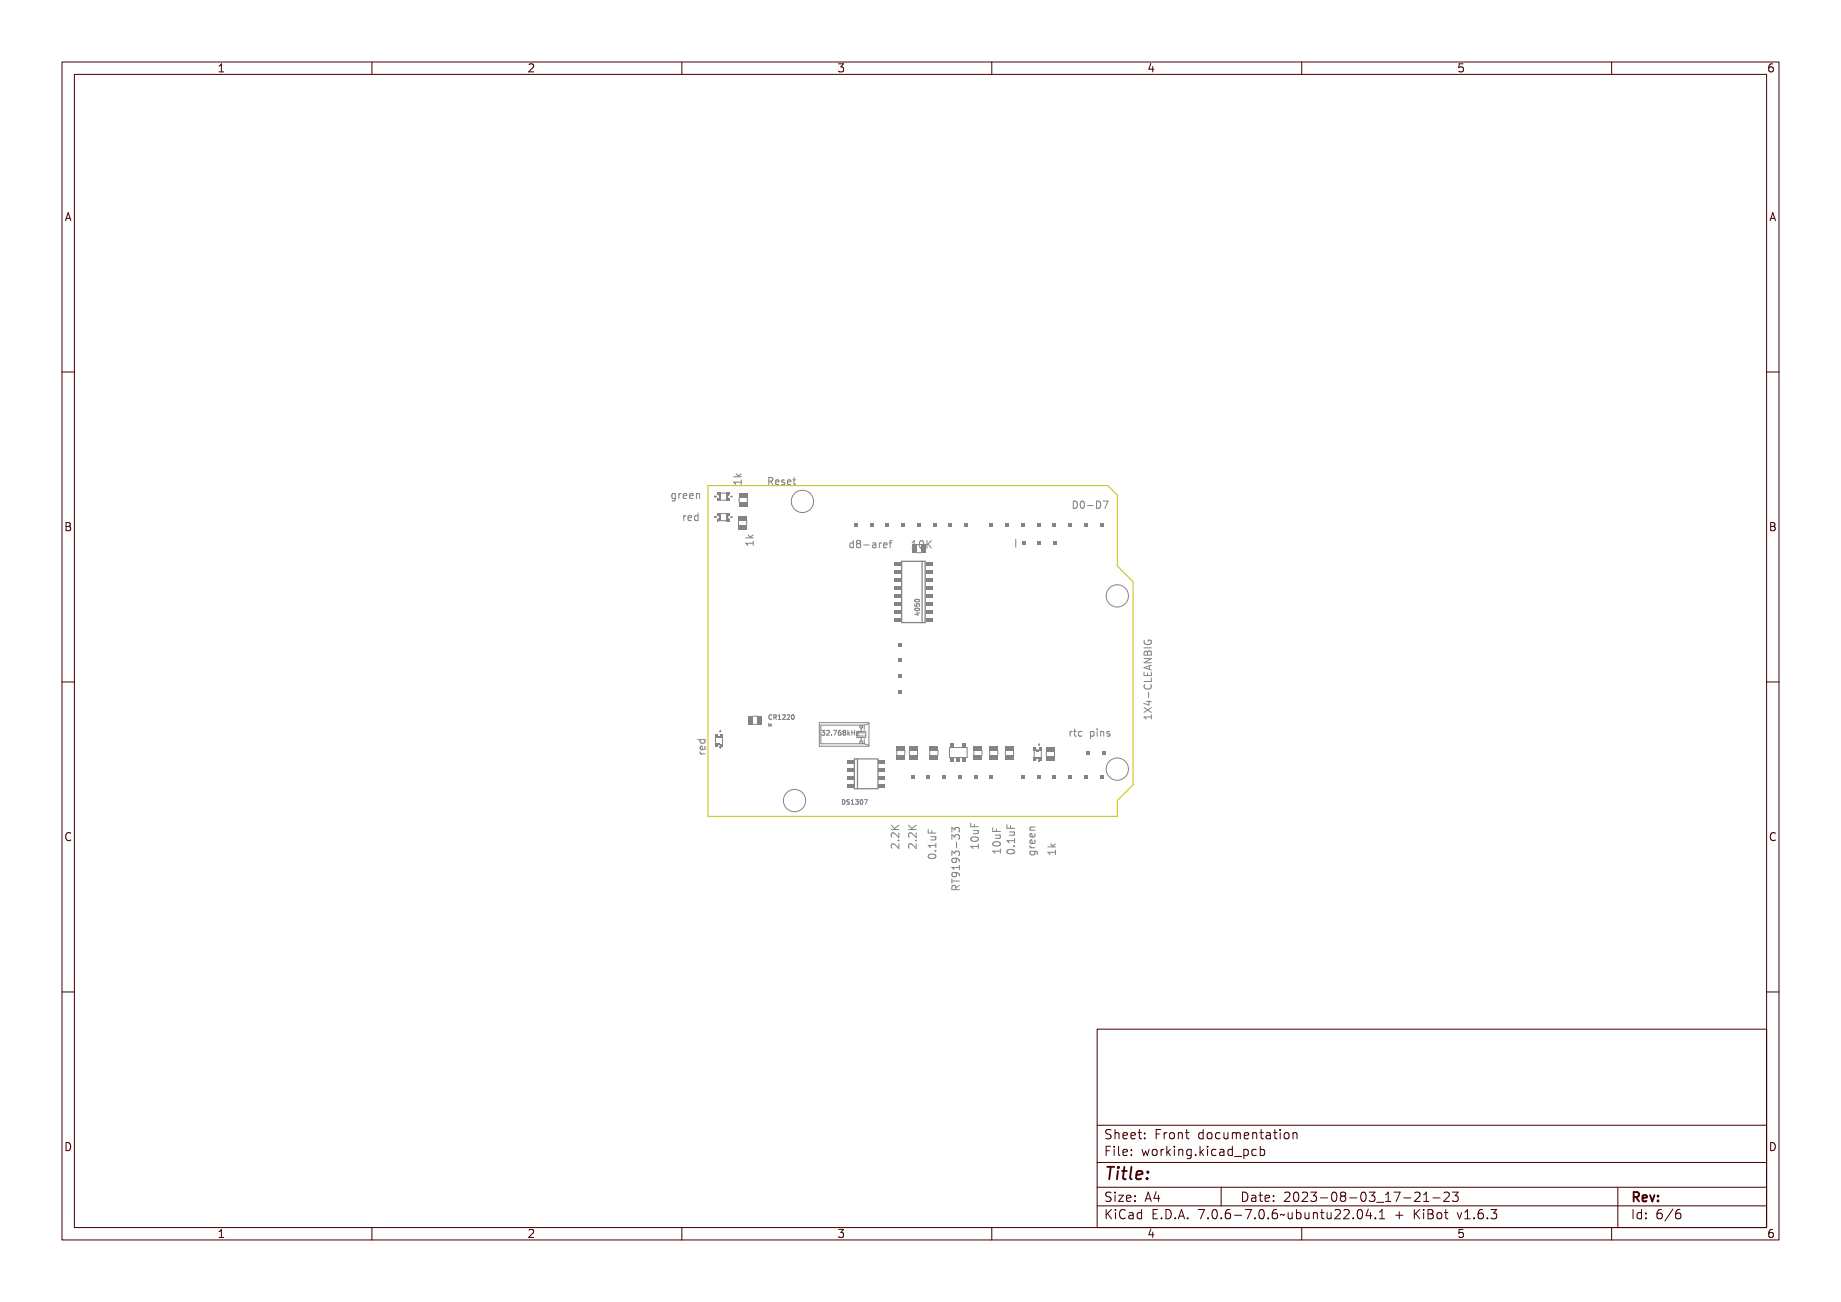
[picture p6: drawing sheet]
<svg xmlns="http://www.w3.org/2000/svg" width="297mm" height="210mm" viewBox="0 0 297 210" stroke-linecap="round" stroke-linejoin="round" font-family="sans-serif">
<defs><g id="words">
<text font-size="2.7" fill="#480000" x="178" y="190.3">Title:</text>
<g font-size="2" fill="#480000">
<text x="178" y="183.7">Sheet: Front documentation</text>
<text x="178" y="186.5">File: working.kicad_pcb</text>
<text x="178" y="193.9">Size: A4</text>
<text x="178" y="196.6">KiCad E.D.A. 7.0.6-7.0.6~ubuntu22.04.1 + KiBot v1.6.3</text>
<text x="200" y="193.9">Date: 2023-08-03_17-21-23</text>
<text x="263" y="196.6">Id: 6/6</text>
<text x="263" y="193.9">Rev:</text>
</g>
<g font-size="1.7" fill="#480000">
<text x="35" y="11.7">1</text>
<text x="85" y="11.7">2</text>
<text x="135" y="11.7">3</text>
<text x="185" y="11.7">4</text>
<text x="235" y="11.7">5</text>
<text x="285" y="11.7">6</text>
<text x="10.5" y="35.7">A</text>
<text x="285.5" y="35.7">A</text>
<text x="10.5" y="85.6">B</text>
<text x="285.5" y="85.6">B</text>
<text x="10.5" y="135.7">C</text>
<text x="285.5" y="135.7">C</text>
<text x="10.5" y="185.6">D</text>
<text x="285.5" y="185.6">D</text>
<text x="35" y="199.7">1</text>
<text x="85" y="199.7">2</text>
<text x="135" y="199.7">3</text>
<text x="185" y="199.7">4</text>
<text x="235" y="199.7">5</text>
<text x="285" y="199.7">6</text>
</g>
<g font-size="1.6" fill="#848484">
<text x="108.3" y="80.5">green</text>
<text x="119.6" y="78.1" transform="rotate(-90 119.6 78.1)">1k</text>
<text x="174.3" y="82">D0-D7</text>
<text x="110" y="84">red</text>
<text x="136.8" y="88.4">d8-aref</text>
<text x="147.5" y="88.5">10K</text>
<text x="171.8" y="118.8">rtc pins</text>
<text x="145.1" y="136.8" transform="rotate(-90 145.1 136.8)">2.2K</text>
<text x="157.9" y="136.5" transform="rotate(-90 157.9 136.5)">10uF</text>
</g>
<text font-size="1.5" fill="#848484" x="123.7" y="78.2">Reset</text>
<text font-size="1.1" fill="#848484" x="133" y="118.6">32.768kHz</text>
<g font-size="1" fill="#848484">
<text x="148.4" y="99.4" transform="rotate(-90 148.4 99.4)">4050</text>
<text x="124.7" y="116.1">CR1220</text>
<text x="135.7" y="129.8">DS1307</text>
</g>
<text font-size=".5" fill="#848484" x="123.9" y="117.1">1k</text>
<g font-size=".3" fill="#848484">
<text x="116.1" y="118.1">A</text>
<text x="116.1" y="120.7">C</text>
<text x="167.5" y="122.8">C</text>
<text x="167.5" y="120.2">A</text>
</g>
</g></defs>
<g fill="none" stroke="#848484" stroke-width=".16">
<path d="M108.5 79.7l.3-.1 .2 .1v-.1h.2v.8a.43 .43 0 0 1-.7 .4v-.2a.3 .3 0 0 0 .4 .1 .3 .3 0 0 0 .1-.4 .33 .33 0 0 1-.4 .1 .33 .33 0 0 1-.2-.4zM108.6 79.8l.1-.1a.31 .31 0 0 1 .3 .3 .31 .31 0 0 1-.3 .3l-.1-.1zM109.6 79.6h.1v.2l.1-.1a.23 .23 0 0 1 .2-.2 .23 .23 0 0 1 .2 .3 .29 .29 0 0 0-.3-.1 .29 .29 0 0 0-.2 .3v.5h-.1zM110.5 79.7a.39 .39 0 0 1 .5-.1 .39 .39 0 0 1 .2 .5h-.7a.34 .34 0 0 0 .3 .3 .34 .34 0 0 0 .3-.1 .4 .4 0 0 1-.5 .2 .4 .4 0 0 1-.2-.5zM110.6 79.8l.3-.1 .1 .2h-.5zM111.5 79.7a.39 .39 0 0 1 .4-.1 .39 .39 0 0 1 .2 .5h-.6a.34 .34 0 0 0 .2 .3 .34 .34 0 0 0 .4-.1 .4 .4 0 0 1-.5 .2 .4 .4 0 0 1-.2-.5zM111.6 79.8l.3-.1 .1 .2h-.5zM112.4 79.6h.1v.1a.29 .29 0 0 1 .4-.1 .29 .29 0 0 1 .2 .3v.6h-.2v-.7l-.2-.1-.2 .1v.7h-.1zM123.8 77.1h.3a.3 .3 0 0 1 .4 .2 .3 .3 0 0 1-.3 .4l.4 .5h-.2l-.3-.5h-.2v.5h-.1zM123.9 77.2h.2a.2 .2 0 0 1 .2 .2 .2 .2 0 0 1-.2 .2h-.2zM124.8 77.5l.1-.1a.37 .37 0 0 1 .4 0 .37 .37 0 0 1 .1 .4h-.6a.32 .32 0 0 0 .3 .3 .32 .32 0 0 0 .3-.1 .38 .38 0 0 1-.5 .2 .38 .38 0 0 1-.2-.4zM124.9 77.5h.3l.1 .2h-.5z"/>
<path d="M125.8 77.4h.3h.2l-.1 .1a.19 .19 0 0 0-.2 0 .19 .19 0 0 0-.1 .2 .32 .32 0 0 1 .4 .3 .32 .32 0 0 1-.5 .2l-.1-.2 .1 .1a.2 .2 0 0 0 .2 0 .2 .2 0 0 0 .1-.2 .32 .32 0 0 1-.3-.1 .32 .32 0 0 1 0-.4zM126.6 77.5l.2-.1a.37 .37 0 0 1 .4 0 .37 .37 0 0 1 .1 .4h-.6a.32 .32 0 0 0 .2 .3 .32 .32 0 0 0 .4-.1 .38 .38 0 0 1-.5 .2 .38 .38 0 0 1-.3-.4zM126.8 77.5h.2l.1 .2h-.4zM127.7 77.1h.1v.3h.4v.1h-.4v.5l.4 .1v.1h-.4l-.1-.1v-.6h-.2v-.1h.2zM115.3 83.4h.2M115.3 80.1h.1M115.3 83.4h.1M115.3 80.1h.2M115.3 83.3v.1M115.3 80v.1M115.3 83.3h.1M115.3 80h.1"/>
<path d="M115.3 83.3l.1 .2 .1-.2v.1l-.1 .1zM115.3 80l.1 .2 .1-.2v.1l-.1 .1zM115.5 83.4h.1M115.5 80.1h.1M115.5 83.3h.1M115.5 80h.1M115.5 83.3v.1M115.5 80v.1M117.9 83.4l.3-.1v.2zM117.9 80.1l.3-.1v.2zM118 83.4l.1 .1zM118 80.1l.1 .1z"/>
<path d="M118.1 80v.2M118.1 83.3v.2M118.1 83.3l-.2 .1 .2 .1M118.1 80l-.2 .1 .2 .1M120.3 86.7h1.2M120.4 87.6h1v-.2h.2v.6h-.2v-.2h-.9l.1 .2h-.2zM120.7 86.3l.3 .4 .6-.4v.2l-.5 .3 .1 .1h.4v.2h-1.3v-.2h.7l-.3-.4zM120.7 86.3l.5 .4M121.5 87.3v.7M121.5 87.6h-1.2l.3 .4M121.5 86.3l-.5 .3M137 87.6l.2-.1 .3 .1v-.4h.1v1.2h-.1v-.1l-.1 .1a.43 .43 0 0 1-.5-.2 .43 .43 0 0 1 .1-.6z"/>
<path d="M137.1 87.7h.1a.31 .31 0 0 1 .3 .3 .31 .31 0 0 1-.3 .3l-.1-.2zM138 87.3a.32 .32 0 0 1 .5 0 .32 .32 0 0 1-.1 .5 .33 .33 0 0 1 .1 .5 .33 .33 0 0 1-.5 0 .33 .33 0 0 1 .1-.5l-.2-.2zM139 87.9h.4v.1h-.4zM139.8 87.6l.2-.1a.33 .33 0 0 1 .5 .4v.5h-.2v-.1a.3 .3 0 0 1-.4 .1 .3 .3 0 0 1-.1-.4 .3 .3 0 0 1 .3-.1h.2a.28 .28 0 0 0-.2-.3 .28 .28 0 0 0-.3 .1zM140 88h.3a.25 .25 0 0 1-.1 .3 .25 .25 0 0 1-.3-.1zM140.9 87.5h.1v.2l.1-.1a.22 .22 0 0 1 .2-.1 .22 .22 0 0 1 .2 .2 .29 .29 0 0 0-.3 0 .29 .29 0 0 0-.2 .3v.4h-.1zM141.7 87.6a.38 .38 0 0 1 .5 0 .38 .38 0 0 1 .2 .4h-.6a.33 .33 0 0 0 .2 .3 .33 .33 0 0 0 .4-.1 .39 .39 0 0 1-.5 .2 .39 .39 0 0 1-.3-.4zM141.9 87.7h.2l.1 .2h-.4zM142.6 87.5h.3l.1-.3h.3v.1l-.3 .1v.1h.3v.1h-.3v.8h-.1v-.8h-.3zM143.4 87.6h.5M143.8 87.2h.1M147.1 88.4h.7"/>
<path d="M147.3 87.5h-.2M147.6 99h.5l.1-.1 .2 .2h-.2v.3h-.1l-.5-.3zM147.6 97.7l.1 .3h.2a.24 .24 0 0 1 .1-.3 .24 .24 0 0 1 .3 .1 .24 .24 0 0 1 0 .3 .19 .19 0 0 0 0-.2 .19 .19 0 0 0-.3-.1 .19 .19 0 0 0 0 .3h-.4zM147.7 96.7h.6M147.7 98.5a.33 .33 0 0 1 .6 .1 .33 .33 0 0 1-.6-.1zM147.7 97.2a.33 .33 0 0 1 .6 .2 .33 .33 0 0 1-.6-.2zM147.7 98.3h.5l.2 .1a.36 .36 0 0 1-.4 .3 .36 .36 0 0 1-.4-.3zM147.7 97.1h.5l.2 .1a.36 .36 0 0 1-.4 .3 .36 .36 0 0 1-.4-.3zM147.7 99.1h.4v.2zM147.7 87.3h.5v1h.2v.2h-.6v-.2h.2v-.9l-.3 .1zM148.7 87.4a.47 .47 0 0 1 .7 .1 .47 .47 0 0 1 0 .6 .41 .41 0 0 1-.5 .4 .41 .41 0 0 1-.3-.6zM148.9 87.4h.1a.65 .65 0 0 1 0 1l-.2-.3z"/>
<path d="M149.6 87.3h.2v.5l.5-.5h.2l-.5 .5 .5 .7h-.2l-.4-.6-.1 .1v.5h-.2zM173.8 81.3l-.2-.4-.5-.1v1.2l.5-.1 .2-.4M174.4 80.9a.59 .59 0 0 1 .7 .6 .59 .59 0 0 1-.7 .5zM174.5 81a.45 .45 0 0 1 .4 .5 .45 .45 0 0 1-.4 .4zM175.4 81a.45 .45 0 0 1 .6 .1 .45 .45 0 0 1 0 .6 .39 .39 0 0 1-.4 .4 .39 .39 0 0 1-.3-.6zM175.6 81h.1a.62 .62 0 0 1 0 .9l-.2-.2zM176.4 81.6h.4v.1h-.4zM177.2 80.9a.59 .59 0 0 1 .7 .6 .59 .59 0 0 1-.7 .5zM177.4 81a.45 .45 0 0 1 .4 .5 .45 .45 0 0 1-.4 .4zM178.1 80.9h.8l-.4 1.1h-.2l.4-1h-.6zM112.5 119.3h1.3M112.6 119.1h1.2v.2h-.1l.1 .1a.42 .42 0 0 1-.5 .5 .42 .42 0 0 1-.3-.6h-.4z"/>
<path d="M113 119.3l-.1 .3 .3 .3 .5-.1v-.5M113.1 119.3h.4l.2 .1a.32 .32 0 0 1-.3 .3 .32 .32 0 0 1-.4-.3zM124.5 115.3a.35 .35 0 0 0-.5 .4 .35 .35 0 0 0 .5 .3M124.8 115.4l.3-.1 .1 .2a.26 .26 0 0 0-.3 .2 .26 .26 0 0 0 .3 .2v.1a.36 .36 0 0 1-.5-.1 .36 .36 0 0 1 .1-.5zM125.4 115.3h.2a.2 .2 0 0 1 .2 .2 .2 .2 0 0 1-.1 .2l.2 .4-.3-.3h-.1v.3h-.1zM125.5 115.4h.1a.13 .13 0 0 1 .1 .1 .13 .13 0 0 1-.1 .2h-.1zM126 115.4l.3-.1v.7l.1 .1h-.4l.2-.1v-.6l-.2 .1zM126.6 115.4a.28 .28 0 0 1 .4 .1 .28 .28 0 0 1-.2 .4l-.1 .1 .3 .1h-.4l.3-.6-.1-.1-.2 .1zM127.2 115.4a.28 .28 0 0 1 .4 .1 .28 .28 0 0 1-.2 .4l-.1 .1 .3 .1h-.4l.3-.6-.1-.1-.2 .1zM127.9 115.4a.36 .36 0 0 1 .3 .3 .36 .36 0 0 1-.3 .4l-.1-.4zM127.9 115.4a.3 .3 0 0 1 .2 .3 .3 .3 0 0 1-.2 .3zM132.6 117.8h.5"/>
<path d="M132.6 118.5l.3 .1M133.1 117.9h.1a.21 .21 0 0 1 .3 0 .21 .21 0 0 1-.1 .3 .24 .24 0 0 1 .1 .4 .24 .24 0 0 1-.4-.1 .18 .18 0 0 0 .3 .1 .18 .18 0 0 0 0-.3 .18 .18 0 0 0-.2-.1 .15 .15 0 0 0 .2-.1 .15 .15 0 0 0 0-.2 .15 .15 0 0 0-.2 0zM133.7 117.9a.28 .28 0 0 1 .5 0 .28 .28 0 0 1-.2 .4l-.2 .2h.4v.1h-.5l.3-.4a.18 .18 0 0 0 0-.3 .18 .18 0 0 0-.3 .1zM134.5 118.5h.2v.1h-.2zM135 117.8h.5l-.3 .8h-.1l.3-.7h-.4zM135.7 117.9l.2-.1 .2 .2a.23 .23 0 0 0-.3 0 .23 .23 0 0 0-.1 .2 .26 .26 0 0 1 .4 .1 .26 .26 0 0 1-.1 .4 .26 .26 0 0 1-.4-.3zM136.3 117.9a.22 .22 0 0 1 .4 0 .22 .22 0 0 1-.1 .3 .22 .22 0 0 1 .1 .3 .22 .22 0 0 1-.4 0 .22 .22 0 0 1 .1-.3l-.1-.1zM136.9 117.8h.1v.5l.4-.3-.2 .3 .2 .3-.3-.3-.1 .3h-.1zM137.5 117.8h.1v.4h.3v-.4h.1v.8h-.1v-.3h-.3v.3h-.1zM138.2 118h.4l-.3 .5 .3 .1h-.4l.3-.5zM172.1 117.9h.1v.2l.1-.1a.22 .22 0 0 1 .2-.1 .22 .22 0 0 1 .2 .2 .29 .29 0 0 0-.3 0 .29 .29 0 0 0-.2 .3v.4h-.1zM173.1 117.7h.1v.2h.4v.2h-.4v.5l.4 .1v.1h-.4l-.1-.1v-.6h-.2v-.2h.2z"/>
<path d="M174 118l.3-.1 .2 .1v.1a.31 .31 0 0 0-.4 .1 .31 .31 0 0 0 0 .4 .31 .31 0 0 0 .4 0v.2a.46 .46 0 0 1-.6-.1 .46 .46 0 0 1 .1-.7zM175.7 117.9h.2v.2l.1-.1a.4 .4 0 0 1 .5 .4 .4 .4 0 0 1-.6 .3v.4h-.2zM175.9 118.1h.1a.31 .31 0 0 1 .3 .3 .31 .31 0 0 1-.3 .3l-.1-.2zM176.7 117.9h.4v.8h.3v.1h-.7v-.1h.3v-.6h-.3zM177 117.6h.1v.2h-.1zM177.6 117.9h.2v.2a.28 .28 0 0 1 .3-.2 .28 .28 0 0 1 .2 .4v.5h-.2v-.6l-.1-.2-.2 .2v.6h-.2zM178.7 118l.3-.1 .2 .1-.1 .1a.2 .2 0 0 0-.2-.1 .2 .2 0 0 0-.1 .2 .33 .33 0 0 1 .4 .4 .33 .33 0 0 1-.5 .2l-.1-.2a.24 .24 0 0 0 .3 .1 .24 .24 0 0 0 .1-.2 .33 .33 0 0 1-.3-.2 .33 .33 0 0 1 0-.3zM184.6 108.4v.6h1.1v-.6M184.6 114.1l1.1 .8M184.6 106.2h1.1l-1.1 .7h1.1M184.6 104.5h1.1M184.6 103.3a.55 .55 0 0 0 .6 .7 .55 .55 0 0 0 .5-.7h-.5v.2"/>
<path d="M184.6 113.7h1.1v-.2h.1v.6h-.1v-.3h-.9v.3h-.1zM184.6 112.4l.6 .4 .6-.4v.2l-.5 .3 .5 .3v.1l-.6-.3-.6 .3v-.2l.5-.2-.5-.3zM184.6 111.7h.8v-.2h.1v.2h.3v.1h-.3v.5h-.1l-.8-.4zM184.6 109.3h1.1v-.6h.1v.7h-1.2zM184.6 107.8h.2v.5h.3v-.5h.1v.5h.5v-.5h.1v.7h-1.2zM184.6 107.1l1.2-.3v.1l-.3 .1v.4l.3 .1v.2l-1.2-.4zM184.6 105.9h1.2v.2l-1 .4h1v.1h-1.2v-.2l1-.3h-1zM184.6 104.1h.2v.2h.9v-.2h.1v.6h-.1v-.2h-.9v.2h-.2zM184.7 105.1h.2l.2 .2 .3-.3 .2 .1 .1 .6h-1.1zM184.7 110.4a.56 .56 0 0 0 .4 .8 .56 .56 0 0 0 .6-.5l-.1-.3M184.7 109.7h.1v.2a.44 .44 0 0 0 .5 .4 .44 .44 0 0 0 .3-.6h.2a.56 .56 0 0 1-.6 .7 .56 .56 0 0 1-.5-.7zM184.7 103.1h.2l-.1 .2a.44 .44 0 0 0 .4 .4 .44 .44 0 0 0 .4-.5h-.3v.2h-.1v-.3h.5a.57 .57 0 0 1-.4 .8 .57 .57 0 0 1-.7-.6z"/>
<path d="M184.7 105.1l.3-.1 .2 .2a.32 .32 0 0 1 .4-.3 .32 .32 0 0 1 .2 .4v.4h-1.2zM184.8 107.2l.6-.1v.3zM184.8 111.8h.6v.4zM184.8 105.2h.3v.3h-.3zM185 113.2h.7M185.1 105.3v.4M185.1 108.6v.4M185.3 111.7v.9M185.3 110.8h.1v.4h-.1zM185.3 105.1h.3l.1 .4h-.5zM185.4 113v.7l-.9-.2M185.4 107.4v.6"/>
<path d="M185.7 109.4v.5h-1.1M185.7 115.3v.7M185.7 115.6h-1.1l.3 .4M185.7 114.1l-1.1 .8M185.7 107.3l-1.1 .4 1.1 .4M112.9 121.6h.9M112.9 121.3l.3 .3M113 121h.1a.29 .29 0 0 0 0 .3 .29 .29 0 0 0 .3 .2h.4v.1h-.9v-.1h.2l-.2-.2zM113 120.1l.4-.1v.7a.34 .34 0 0 0 .3-.3 .34 .34 0 0 0-.1-.3 .4 .4 0 0 1 .2 .5 .4 .4 0 0 1-.4 .2 .4 .4 0 0 1-.5-.2 .4 .4 0 0 1 .1-.5zM113.1 120.2h.2v.5l-.3-.2zM113.7 120.4l.1 .3-.2 .2h-.6v-.5l.2-.1 .1 .6M135.7 129a.38 .38 0 0 1 .5 .4 .38 .38 0 0 1-.5 .4z"/>
<path d="M135.8 129.1a.28 .28 0 0 1 .3 .3 .28 .28 0 0 1-.3 .3zM136.4 129.1l.3-.1 .1 .2-.2-.1a.13 .13 0 0 0-.2 .1 .13 .13 0 0 0 .2 .1 .23 .23 0 0 1 .1 .4 .23 .23 0 0 1-.3-.1l.1 .1a.17 .17 0 0 0 .2-.2 .17 .17 0 0 0-.2-.1l-.2-.2zM137 129.1l.3-.1v.7l.1 .1h-.4l.2-.1v-.6l-.2 .1zM137.6 129.1v-.1a.21 .21 0 0 1 .3 .1 .21 .21 0 0 1 0 .3 .23 .23 0 0 1 0 .4 .23 .23 0 0 1-.3-.2v.1a.17 .17 0 0 0 .2 0 .17 .17 0 0 0 .1-.2 .17 .17 0 0 0-.2-.1l.1-.1a.16 .16 0 0 0 0-.2 .16 .16 0 0 0-.2 0zM138.3 129a.36 .36 0 0 1 .3 .4 .36 .36 0 0 1-.3 .4l-.1-.4zM138.3 129.1a.3 .3 0 0 1 .2 .3 .3 .3 0 0 1-.2 .3zM138.8 129h.4l-.2 .8h-.1l.2-.7zM139.4 129h.5l-.3 .7M143.9 132.9l.4 .4 .8-.5v.2l-.6 .4 .1 .2h.5v.1h-1.2v-.1h.5l-.5-.5zM143.9 136.1a.76 .76 0 0 1 1 .4v-.5h.2v.7l-.5-.3a.33 .33 0 0 0-.3-.3 .33 .33 0 0 0-.3 .3l.1 .3h-.2v-.2zM143.9 134.1a.76 .76 0 0 1 1 .4v-.5h.2v.7l-.5-.3a.33 .33 0 0 0-.3-.3 .33 .33 0 0 0-.3 .3l.1 .3h-.2v-.2zM144.8 135.2h.3v.2h-.3z"/>
<path d="M146.6 133.8h1.2M146.6 133.1l.7 .7M146.7 132.9l.4 .4 .7-.5v.2l-.6 .4 .2 .2h.4v.1h-1.1v-.1h.5l-.5-.5zM146.7 121v.8M146.7 136.1a.76 .76 0 0 1 1 .4v-.5h.1v.7l-.4-.3a.33 .33 0 0 0-.3-.3 .33 .33 0 0 0-.3 .3l.1 .3h-.2v-.2zM146.7 134.1a.76 .76 0 0 1 1 .4v-.5h.1v.7l-.4-.3a.33 .33 0 0 0-.3-.3 .33 .33 0 0 0-.3 .3l.1 .3h-.2v-.2zM147.6 135.2h.2v.2h-.2zM147.7 135.6h.1M147.8 136.1v.8l-.9-.8-.2 .1-.1 .1 .1 .5M147.8 134.3v.8l-.9-.8-.2 .1-.1 .2 .1 .4M147.8 133.1l-.7 .5M148 121v.8"/>
<path d="M149.7 133.8v.6h1.3M149.8 137.9a.73 .73 0 0 1 1.2 .3 .7 .7 0 0 1-1.3-.1zM149.8 135.9h1.1v-.2h.1v.6h-.1v-.2h-.9v.2h-.1zM149.8 133.7h.2v.5h.3v-.5h.2v.5h.5v.2h-1.2zM150 137.9l.6-.1 .3 .2a.65 .65 0 0 1-1 0zM150 137.7a.74 .74 0 0 1 1 .3 .69 .69 0 0 1-.6 .4 .69 .69 0 0 1-.6-.4zM150.1 134.7h.9v.2h-.1a.29 .29 0 0 1 .1 .3 .29 .29 0 0 1-.3 .2h-.6v-.1l.8-.1-.1-.3h-.7zM150.2 135h.8M150.3 134v.4M150.8 136.9h.2v.2h-.2zM150.9 135l.1 .1-.1 .3-.7 .1M150.9 137.2h.1"/>
<path d="M151 136v.7M151 136.4h-1.3l.4 .3M153.6 134.2v-.7l.4 .4 .1-.4h.6l.1 .2-.1 .5M153.6 135.4v-.8l.4 .4 .1-.3h.6l.1 .2-.1 .5M153.6 138v-.7l.4 .4 .1-.4h.6l.1 .2-.1 .5M153.6 138.4h1.1v-.2h.1v.6h-.1v-.2h-.9v.2h-.1zM153.7 136.4l.3-.1 .2 .2a.38 .38 0 0 1 .6-.2 .38 .38 0 0 1 0 .6l-.2 .1a.28 .28 0 0 0 .1-.5 .28 .28 0 0 0-.4 0v.3h-.2v-.2a.21 .21 0 0 0-.3-.2 .21 .21 0 0 0 0 .4v.1h-.1zM153.7 134.4l.3-.1 .2 .2a.38 .38 0 0 1 .6-.1 .38 .38 0 0 1 0 .6h-.2a.28 .28 0 0 0 .1-.4 .28 .28 0 0 0-.4 0v.2h-.2v-.1a.21 .21 0 0 0-.3-.2 .21 .21 0 0 0 0 .3v.2h-.1zM153.7 133.5l.3-.1 .2 .2a.38 .38 0 0 1 .6-.2 .38 .38 0 0 1 0 .6l-.2 .1a.28 .28 0 0 0 .1-.5 .28 .28 0 0 0-.4 0v.3h-.2v-.2a.21 .21 0 0 0-.3-.2 .21 .21 0 0 0 0 .4v.1h-.1zM153.8 139.2a.62 .62 0 0 1 .7-.1 .62 .62 0 0 1 .3 .7h-.1a.35 .35 0 0 0-.1-.4 .35 .35 0 0 0-.3-.1 .38 .38 0 0 1-.1 .5 .38 .38 0 0 1-.5 0 .38 .38 0 0 1 .1-.6zM153.8 137.3a.62 .62 0 0 1 .7-.1 .62 .62 0 0 1 .3 .6l-.1 .1a.35 .35 0 0 0-.1-.4 .35 .35 0 0 0-.3-.2 .38 .38 0 0 1-.1 .6 .38 .38 0 0 1-.5-.1 .38 .38 0 0 1 .1-.5zM154.1 138.4l.2 .3v.3l-.2 .1-.5-.1v-.3l.1-.2a.8 .8 0 0 1 1.1 .3v.2"/>
<path d="M154.3 135.8v1M154.3 135.4h.1v.4h-.1zM154.8 139.6v.7M154.8 139.9h-1.2l.3 .4M156.7 135.9h1v-.3h.2v.7h-.2v-.2h-.9l.1 .2h-.2zM156.7 132.7h.1v.5h.4v-.5h.1v.5h.6v.2h-1.2zM156.8 134.9l.7-.1 .3 .2a.65 .65 0 0 1-1 0zM156.8 134.7a.74 .74 0 0 1 1.1 .3 .69 .69 0 0 1-.6 .4 .69 .69 0 0 1-.6-.4zM157 133.7h.9v.1h-.2a.29 .29 0 0 1 .2 .4 .29 .29 0 0 1-.4 .2h-.5v-.2h.7v-.3l-.7-.1zM160.2 133.5v.6h1.2M160.2 135.9a.73 .73 0 0 1 1.2 .3 .7 .7 0 0 1-1.2-.1zM160.2 136.7h1.1v-.3h.1v.7h-.1v-.3h-.9v.3h-.1z"/>
<path d="M160.2 133.4h.2v.6h.3v-.5h.2v.5h.5v.1h-1.2zM160.4 135.7l.7-.1 .2 .2a.65 .65 0 0 1-1 0zM160.4 135.5a.74 .74 0 0 1 1.1 .3 .69 .69 0 0 1-.7 .4 .69 .69 0 0 1-.6-.4zM160.5 134.5h.9v.1h-.1a.29 .29 0 0 1 .1 .4 .29 .29 0 0 1-.3 .1h-.6v-.1h.8v-.3l-.8-.1zM160.6 134.7h.8M160.7 133.7v.4M161.3 134.7l.1 .2-.1 .3h-.7M161.4 137.3h-1.2l.3 .3M161.4 136.9v.7M162.4 133v.6h1.3M162.5 137.2a.73 .73 0 0 1 1.2 .2 .7 .7 0 0 1-1.3-.1zM162.5 135.2h1.1v-.3h.1v.7h-.1v-.3h-.9v.3h-.1z"/>
<path d="M162.5 132.9h.2v.6h.3v-.5h.2v.5h.5v.1h-1.2zM162.7 137.2l.6-.1 .3 .2a.65 .65 0 0 1-1 0zM162.7 137a.74 .74 0 0 1 1 .3 .69 .69 0 0 1-.6 .4 .69 .69 0 0 1-.6-.4zM162.8 134h.9v.1h-.1a.29 .29 0 0 1 .1 .4 .29 .29 0 0 1-.3 .1h-.6v-.1l.8-.1-.1-.2-.7-.1zM162.9 134.2h.8M163 133.2v.4M163.5 136.2h.2v.2h-.2zM163.6 134.2l.1 .2-.1 .3h-.7M163.6 136.5h.1M163.7 135.2v.8M163.7 135.6h-1.3l.4 .4M166.1 137.1h.9a.43 .43 0 0 1 .3 .6h-.1a.3 .3 0 0 0 0-.3 .3 .3 0 0 0-.3-.2 .33 .33 0 0 1 .1 .5 .33 .33 0 0 1-.4 .1 .33 .33 0 0 1-.5-.1 .33 .33 0 0 1 .1-.5h-.1z"/>
<path d="M166.2 137.3h.9l.3 .2-.1 .3M166.2 136.4l.2 .3M166.2 136.7h.8M166.2 133.9h.8M166.2 136h.1a.29 .29 0 0 0 0 .4 .29 .29 0 0 0 .3 .1h.4v.2h-.9v-.2h.2l-.2-.2zM166.2 133.3l.8-.1v.2h-.6l-.2 .1 .2 .2h.6v.2h-.9v-.2h.2l-.2-.1zM166.2 137.3v.4l.2 .2 .5-.1v-.5M166.2 135.2l.4-.1v.6a.34 .34 0 0 0 .3-.2 .34 .34 0 0 0-.1-.4 .4 .4 0 0 1 .2 .5 .4 .4 0 0 1-.4 .3 .4 .4 0 0 1-.4-.2 .4 .4 0 0 1 0-.5zM166.2 134.2l.4-.1v.7a.34 .34 0 0 0 .3-.3 .34 .34 0 0 0-.1-.3 .4 .4 0 0 1 .2 .5 .4 .4 0 0 1-.4 .2 .4 .4 0 0 1-.4-.2 .4 .4 0 0 1 0-.5zM166.3 135.3l.2-.1v.5l-.3-.1zM166.3 134.3h.2v.5l-.3-.2zM166.3 137.3h.4l.2 .1a.31 .31 0 0 1-.3 .3 .31 .31 0 0 1-.3-.3z"/>
<path d="M166.9 134.5l.1 .3-.2 .2h-.6v-.5l.2-.1 .2 .6M166.9 135.5l.1 .4-.2 .1h-.6v-.5h.2l.2 .5M167 133.4l-.8 .1v.2l.1 .2M169 136.6h1.3M169.1 137.2h1.1v-.2h.1v.6h-.1v-.2h-.9v.2h-.1zM169.4 135.9l.4 .4 .5-.4v.2l-.4 .3 .1 .1h.3v.2h-1.2v-.2h.7l-.4-.4zM169.5 136.1l.4 .5M170.3 137.1v.7M170.3 137.5h-1.3l.4 .3M170.3 136.1l-.5 .4M153.6 141.8v.7M153.6 142.1h1.2"/>
<path d="M153.6 140h.2v.4h1v.2h-1v.3h-.2zM153.7 141.2l.4-.1 .2 .2 .5-.3v.1l-.4 .2-.1 .2v.2h.5v.1h-1.2zM153.8 141.3h.3l.1 .4h-.4zM154.1 140.7l.2 .3v.3l-.2 .1-.5-.1v-.3l.1-.2a.8 .8 0 0 1 1.1 .3v.2M154.2 143.5l-.1-.6-.1-.1-.3 .1-.1 .1v.5h1.2M154.8 142.8l-.6 .4"/>
<circle cx="138.2" cy="88.1" r=".23"/>
<circle cx="138.2" cy="87.5" r=".2"/>
<circle cx="148" cy="97.3" r=".07"/>
<circle cx="148" cy="98.5" r=".07"/>
<circle cx="149" cy="87.9" r=".11"/>
<circle cx="175.7" cy="81.5" r=".1"/>
<circle cx="128" cy="115.7" r=".07"/>
<circle cx="135.9" cy="118.4" r=".17"/>
<circle cx="136.5" cy="118.4" r=".15"/>
<circle cx="136.5" cy="118" r=".13"/>
<circle cx="138.4" cy="129.4" r=".07"/>
<circle cx="150.4" cy="138" r=".11"/>
<circle cx="154" cy="137.6" r=".26"/>
<circle cx="154" cy="139.5" r=".26"/>
<circle cx="157.3" cy="135" r=".11"/>
<circle cx="160.8" cy="135.8" r=".11"/>
<circle cx="163.1" cy="137.3" r=".11"/>
</g>
<g fill="#848484">
<path d="M146.6 120.3h1.5v.7h-1.5z" fill-rule="evenodd"/>
<path d="M146.6 121.7h1.5v.8h-1.5z" fill-rule="evenodd"/>
</g>
<g fill="none" stroke="#848484" stroke-width=".16">
<path d="M166.8 121.1v1.1M167.1 120.7a.35 .35 0 0 0 .3 .3 .35 .35 0 0 0 .4-.3M167.1 122.6a.35 .35 0 0 1 .3-.3 .35 .35 0 0 1 .4 .3M168 121.1v1.5"/>
<circle cx="167.9" cy="122.5" r=".1"/>
</g>
<g fill="#848484">
<path d="M167.7 122.6h.3z" fill-rule="evenodd"/>
<path d="M167.7 120.6h.3v.5h-.3z" fill-rule="evenodd"/>
<path d="M167.7 122.1h.3v.3h-.3z" fill-rule="evenodd"/>
<path d="M167.6 122.1h.1v.3h-.1z" fill-rule="evenodd"/>
<path d="M167.6 120.9h.1v.2h-.1z" fill-rule="evenodd"/>
<path d="M167.2 122.1h.4v.2h-.4z" fill-rule="evenodd"/>
<path d="M167.2 121h.4v.1h-.4z" fill-rule="evenodd"/>
<path d="M167.1 122.1h.1v.3h-.1z" fill-rule="evenodd"/>
<path d="M167.1 120.9h.1v.2h-.1z" fill-rule="evenodd"/>
<path d="M166.8 122.1h.3v.5h-.3z" fill-rule="evenodd"/>
<path d="M166.8 120.6h.3v.5h-.3z" fill-rule="evenodd"/>
</g>
<path d="M119.1 83.9v.8M120.5 83.9v.8" fill="none" stroke="#848484" stroke-width=".16"/>
<g fill="#848484">
<path d="M119.1 84.6h1.4v.8h-1.4z" fill-rule="evenodd"/>
<path d="M119.1 83.2h1.4v.7h-1.4z" fill-rule="evenodd"/>
<path d="M144.9 103.7h.6v.5h-.6z" fill-rule="evenodd"/>
<path d="M144.9 106.3h.6v.5h-.6z" fill-rule="evenodd"/>
<path d="M144.9 108.8h.6v.5h-.6z" fill-rule="evenodd"/>
<path d="M144.9 111.4h.6v.5h-.6z" fill-rule="evenodd"/>
</g>
<path d="M153.2 120.6h2.8v1.6h-2.8z" fill="none" stroke="#848484" stroke-width=".16"/>
<g fill="#848484">
<path d="M153.4 119.9h.5v.6h-.5z" fill-rule="evenodd"/>
<path d="M153.4 122.2h.5v.7h-.5z" fill-rule="evenodd"/>
<path d="M154.3 122.2h.5v.7h-.5z" fill-rule="evenodd"/>
<path d="M155.3 119.9h.5v.6h-.5z" fill-rule="evenodd"/>
<path d="M155.3 122.2h.5v.7h-.5z" fill-rule="evenodd"/>
<path d="M164.8 125h.5v.5h-.5z" fill-rule="evenodd"/>
<path d="M167.3 125h.5v.5h-.5z" fill-rule="evenodd"/>
<path d="M169.8 125h.5v.5h-.5z" fill-rule="evenodd"/>
<path d="M172.4 125h.5v.5h-.5z" fill-rule="evenodd"/>
<path d="M174.9 125h.5v.5h-.5z" fill-rule="evenodd"/>
<path d="M177.5 125h.5v.5h-.5z" fill-rule="evenodd"/>
<path d="M177.5 84.4h.5v.5h-.5z" fill-rule="evenodd"/>
<path d="M174.9 84.4h.5v.5h-.5z" fill-rule="evenodd"/>
<path d="M172.4 84.4h.5v.5h-.5z" fill-rule="evenodd"/>
<path d="M169.8 84.4h.5v.5h-.5z" fill-rule="evenodd"/>
<path d="M167.3 84.4h.5v.5h-.5z" fill-rule="evenodd"/>
<path d="M164.8 84.4h.5v.5h-.5z" fill-rule="evenodd"/>
<path d="M162.2 84.4h.5v.5h-.5z" fill-rule="evenodd"/>
<path d="M159.7 84.4h.5v.5h-.5z" fill-rule="evenodd"/>
</g>
<path d="M145.5 90.5h3.8v9.9h-3.8zM148.8 90.5v9.9" fill="none" stroke="#848484" stroke-width=".2"/>
<g fill="#848484">
<path d="M144.3 99.7h1.1v.5h-1.1z" fill-rule="evenodd"/>
<path d="M149.4 99.7h1.1v.5h-1.1z" fill-rule="evenodd"/>
<path d="M144.3 98.4h1.1v.5h-1.1z" fill-rule="evenodd"/>
<path d="M149.4 98.4h1.1v.5h-1.1z" fill-rule="evenodd"/>
<path d="M144.3 97.1h1.1v.5h-1.1z" fill-rule="evenodd"/>
<path d="M149.4 97.1h1.1v.5h-1.1z" fill-rule="evenodd"/>
<path d="M144.3 95.9h1.1v.5h-1.1z" fill-rule="evenodd"/>
<path d="M149.4 95.9h1.1v.5h-1.1z" fill-rule="evenodd"/>
<path d="M144.3 94.6h1.1v.5h-1.1z" fill-rule="evenodd"/>
<path d="M149.4 94.6h1.1v.5h-1.1z" fill-rule="evenodd"/>
<path d="M144.3 93.3h1.1v.5h-1.1z" fill-rule="evenodd"/>
<path d="M149.4 93.3h1.1v.5h-1.1z" fill-rule="evenodd"/>
<path d="M144.3 92.1h1.1v.4h-1.1z" fill-rule="evenodd"/>
<path d="M149.4 92.1h1.1v.4h-1.1z" fill-rule="evenodd"/>
<path d="M144.3 90.8h1.1v.5h-1.1z" fill-rule="evenodd"/>
<path d="M149.4 90.8h1.1v.5h-1.1z" fill-rule="evenodd"/>
</g>
<path d="M121.5 115.5h.7M121.5 116.8h.7" fill="none" stroke="#848484" stroke-width=".16"/>
<g fill="#848484">
<path d="M120.7 115.5h.8v1.4h-.8z" fill-rule="evenodd"/>
<path d="M122.2 115.5h.7v1.4h-.7z" fill-rule="evenodd"/>
</g>
<path d="M137.8 122.4h3.8v4.8h-3.8zM138.3 122.4v4.8" fill="none" stroke="#848484" stroke-width=".2"/>
<g fill="#848484">
<path d="M141.7 122.7h1.1v.5h-1.1z" fill-rule="evenodd"/>
<path d="M136.6 122.7h1.1v.5h-1.1z" fill-rule="evenodd"/>
<path d="M141.7 123.9h1.1v.5h-1.1z" fill-rule="evenodd"/>
<path d="M136.6 123.9h1.1v.5h-1.1z" fill-rule="evenodd"/>
<path d="M141.7 125.2h1.1v.5h-1.1z" fill-rule="evenodd"/>
<path d="M136.6 125.2h1.1v.5h-1.1z" fill-rule="evenodd"/>
<path d="M141.7 126.5h1.1v.5h-1.1z" fill-rule="evenodd"/>
<path d="M136.6 126.5h1.1v.5h-1.1z" fill-rule="evenodd"/>
<path d="M159.7 125h.5v.5h-.5z" fill-rule="evenodd"/>
<path d="M157.1 125h.5v.5h-.5z" fill-rule="evenodd"/>
<path d="M154.6 125h.5v.5h-.5z" fill-rule="evenodd"/>
<path d="M152.1 125h.5v.5h-.5z" fill-rule="evenodd"/>
<path d="M149.5 125h.5v.5h-.5z" fill-rule="evenodd"/>
<path d="M147 125h.5v.5h-.5z" fill-rule="evenodd"/>
</g>
<path d="M162.2 121v.8M163.5 121v.8" fill="none" stroke="#848484" stroke-width=".16"/>
<g fill="#848484">
<path d="M162.1 120.3h1.5v.7h-1.5z" fill-rule="evenodd"/>
<path d="M162.1 121.7h1.5v.8h-1.5z" fill-rule="evenodd"/>
</g>
<path d="M168.8 121.3v.7M170.1 121.3v.7" fill="none" stroke="#848484" stroke-width=".16"/>
<g fill="#848484">
<path d="M168.7 120.5h1.5v.8h-1.5z" fill-rule="evenodd"/>
<path d="M168.7 122h1.5v.7h-1.5z" fill-rule="evenodd"/>
</g>
<path d="M150 121v.8M151.3 121v.8" fill="none" stroke="#848484" stroke-width=".16"/>
<g fill="#848484">
<path d="M149.9 120.3h1.5v.7h-1.5z" fill-rule="evenodd"/>
<path d="M149.9 121.7h1.5v.8h-1.5z" fill-rule="evenodd"/>
</g>
<g fill="none" stroke="#848484" stroke-width=".16">
<path d="M163.9 87v1.2M132.2 116.6h8v3.8h-8zM138.2 118.2h1.5v.5h-1.5M138.9 117.2v.8h.8M139.4 120l.8 .2M139.4 117v.7M139.4 119.2v.8M139.4 117h-7v3h7M139.7 119h-.8v.7M140.2 116.7l-.8 .3"/>
<circle cx="138.9" cy="117.2" r=".25"/>
<circle cx="138.9" cy="119.7" r=".25"/>
</g>
<g fill="#848484">
<path d="M164.9 87.4h.5v.5h-.5z" fill-rule="evenodd"/>
<path d="M167.4 87.4h.5v.5h-.5z" fill-rule="evenodd"/>
<path d="M170 87.4h.5v.5h-.5z" fill-rule="evenodd"/>
</g>
<path d="M119.2 80.3v.7M120.6 80.2v.8" fill="none" stroke="#848484" stroke-width=".16"/>
<g fill="#848484">
<path d="M119.2 79.5h1.4v.8h-1.4z" fill-rule="evenodd"/>
<path d="M119.2 81h1.4v.7h-1.4z" fill-rule="evenodd"/>
</g>
<path d="M144.7 121v.8M146 121v.8" fill="none" stroke="#848484" stroke-width=".16"/>
<g fill="#848484">
<path d="M144.6 120.3h1.5v.7h-1.5z" fill-rule="evenodd"/>
<path d="M144.6 121.7h1.5v.8h-1.5z" fill-rule="evenodd"/>
</g>
<path d="M157.1 121v.8M158.4 121v.7" fill="none" stroke="#848484" stroke-width=".16"/>
<g fill="#848484">
<path d="M157 121.7h1.5v.8h-1.5z" fill-rule="evenodd"/>
<path d="M157 120.3h1.5v.7h-1.5z" fill-rule="evenodd"/>
</g>
<path d="M147.9 89.2h.7" fill="none" stroke="#848484" stroke-width=".16"/>
<g fill="#848484">
<path d="M148.6 87.8h.7v1.4h-.7z" fill-rule="evenodd"/>
<path d="M147.1 87.8h.8v1.4h-.8z" fill-rule="evenodd"/>
</g>
<g fill="none" stroke="#848484" stroke-width=".16">
<circle cx="129.5" cy="80.9" r="1.8"/>
<circle cx="180.3" cy="96.1" r="1.8"/>
<circle cx="128.2" cy="129.1" r="1.8"/>
<circle cx="180.3" cy="124.1" r="1.8"/>
</g>
<g fill="#848484">
<path d="M137.8 84.4h.5v.5h-.5z" fill-rule="evenodd"/>
<path d="M140.4 84.4h.5v.5h-.5z" fill-rule="evenodd"/>
<path d="M142.9 84.4h.5v.5h-.5z" fill-rule="evenodd"/>
<path d="M145.5 84.4h.5v.5h-.5z" fill-rule="evenodd"/>
<path d="M148 84.4h.5v.5h-.5z" fill-rule="evenodd"/>
<path d="M150.5 84.4h.5v.5h-.5z" fill-rule="evenodd"/>
<path d="M153.1 84.4h.5v.5h-.5z" fill-rule="evenodd"/>
<path d="M155.6 84.4h.5v.5h-.5z" fill-rule="evenodd"/>
</g>
<g fill="none" stroke="#848484" stroke-width=".16">
<path d="M115.4 119v1M115.6 118.6a.35 .35 0 0 0 .4 .3 .35 .35 0 0 0 .3-.3M116.6 119v1.4M115.6 120.4a.35 .35 0 0 1 .4-.3 .35 .35 0 0 1 .3 .3"/>
<circle cx="116.4" cy="120.3" r=".1"/>
</g>
<g fill="#848484">
<path d="M116.3 120.4l.3 .1z" fill-rule="evenodd"/>
<path d="M116.3 118.5h.3v.5h-.3z" fill-rule="evenodd"/>
<path d="M116.3 120h.3v.2h-.3z" fill-rule="evenodd"/>
<path d="M116.2 120h.1v.2h-.1z" fill-rule="evenodd"/>
<path d="M116.2 118.7h.1v.3h-.1z" fill-rule="evenodd"/>
<path d="M115.8 120h.4v.2h-.4z" fill-rule="evenodd"/>
<path d="M115.8 118.8h.4v.2h-.4z" fill-rule="evenodd"/>
<path d="M115.7 120h.1v.2h-.1z" fill-rule="evenodd"/>
<path d="M115.7 118.7h.1v.3h-.1z" fill-rule="evenodd"/>
<path d="M115.4 120h.3v.5h-.3z" fill-rule="evenodd"/>
<path d="M115.4 118.5h.3v.5h-.3z" fill-rule="evenodd"/>
</g>
<g fill="none" stroke="#848484" stroke-width=".16">
<path d="M115.8 83.1a.35 .35 0 0 1 .3 .3 .35 .35 0 0 1-.3 .4M115.8 84h1.5M116.2 82.8h1.1M117.7 83.1a.35 .35 0 0 0-.3 .3 .35 .35 0 0 0 .3 .4"/>
<circle cx="115.9" cy="83.9" r=".1"/>
</g>
<g fill="#848484">
<path d="M115.8 83.7v.3z" fill-rule="evenodd"/>
<path d="M117.3 83.7h.5v.3h-.5z" fill-rule="evenodd"/>
<path d="M116 83.7h.3v.3h-.3z" fill-rule="evenodd"/>
<path d="M116 83.6h.3v.1h-.3z" fill-rule="evenodd"/>
<path d="M117.3 83.6h.2v.1h-.2z" fill-rule="evenodd"/>
<path d="M116.1 83.2h.2v.4h-.2z" fill-rule="evenodd"/>
<path d="M117.3 83.2h.1v.4h-.1z" fill-rule="evenodd"/>
<path d="M116 83.1h.3v.1h-.3z" fill-rule="evenodd"/>
<path d="M117.3 83.1h.2v.1h-.2z" fill-rule="evenodd"/>
<path d="M115.8 82.8h.5v.3h-.5z" fill-rule="evenodd"/>
<path d="M117.3 82.8h.5v.3h-.5z" fill-rule="evenodd"/>
<path d="M177.8 121.1h.5v.5h-.5z" fill-rule="evenodd"/>
<path d="M175.3 121.1h.5v.5h-.5z" fill-rule="evenodd"/>
</g>
<path d="M159.7 121v.8M161 121v.8" fill="none" stroke="#848484" stroke-width=".16"/>
<g fill="#848484">
<path d="M159.6 120.3h1.4v.7h-1.4z" fill-rule="evenodd"/>
<path d="M159.6 121.7h1.4v.8h-1.4z" fill-rule="evenodd"/>
</g>
<g fill="none" stroke="#848484" stroke-width=".16">
<path d="M115.8 79.8a.35 .35 0 0 1 .3 .3 .35 .35 0 0 1-.3 .4M116.2 79.5h1.1M117.7 79.8a.35 .35 0 0 0-.3 .3 .35 .35 0 0 0 .3 .4M115.8 80.7h1.5"/>
<circle cx="115.9" cy="80.6" r=".1"/>
</g>
<g fill="#848484">
<path d="M115.8 80.4v.3z" fill-rule="evenodd"/>
<path d="M117.3 80.4h.5v.3h-.5z" fill-rule="evenodd"/>
<path d="M116 80.4h.3v.3h-.3z" fill-rule="evenodd"/>
<path d="M116 80.3h.3v.1h-.3z" fill-rule="evenodd"/>
<path d="M117.3 80.3h.2v.1h-.2z" fill-rule="evenodd"/>
<path d="M116.1 79.9h.2v.4h-.2z" fill-rule="evenodd"/>
<path d="M117.3 79.9h.1v.4h-.1z" fill-rule="evenodd"/>
<path d="M116 79.8h.3v.1h-.3z" fill-rule="evenodd"/>
<path d="M117.3 79.8h.2v.1h-.2z" fill-rule="evenodd"/>
<path d="M115.8 79.5h.5v.3h-.5z" fill-rule="evenodd"/>
<path d="M117.3 79.5h.5v.3h-.5z" fill-rule="evenodd"/>
</g>
<path d="M114.2 78.3h64.5l1.6 1.6v11.4l2.5 2.5v32.8l-2.5 2.5v2.6h-66.1z" fill="none" stroke="#c2c200" stroke-width=".16"/>
<g fill="none" stroke="#480000" stroke-width=".16">
<path d="M10 10h277v190h-277zM12 12h273v186h-273zM60 10v2M110 10v2M160 10v2M210 10v2M260 10v2M10 60h2M285 60h2M10 110h2M285 110h2M10 160h2"/>
<path d="M285 160h2M177 166h108v32h-108zM60 198v2M110 198v2M160 198v2M177 181.5h108M177 187.5h108M177 191.5h108M177 194.5h108M178.1 195.2h.2v.6l.6-.6h.3l-.6 .6 .6 .8h-.2l-.5-.7-.2 .2v.5h-.2zM178.2 185h.9v.2h-.7v.4h.6v.2h-.6v.7h-.2zM178.3 182.4l.5-.1h.2v.2a.31 .31 0 0 0-.5-.1 .31 .31 0 0 0 0 .5 .5 .5 0 0 1 .6 .6 .5 .5 0 0 1-.8 .2h-.1v-.2a.37 .37 0 0 0 .4 .1 .37 .37 0 0 0 .2-.4 .56 .56 0 0 1-.5-.8z"/>
<path d="M178.3 192.5l.5-.1h.2v.2a.31 .31 0 0 0-.5-.1 .31 .31 0 0 0 0 .5 .5 .5 0 0 1 .6 .6 .5 .5 0 0 1-.8 .2h-.1v-.2a.37 .37 0 0 0 .4 .1 .37 .37 0 0 0 .2-.4 .56 .56 0 0 1-.5-.8zM179.4 182.2h.2v.6a.35 .35 0 0 1 .4-.1 .35 .35 0 0 1 .2 .4v.6h-.2v-.8h-.4v.8h-.2zM179.5 185.4h.4v.9h.4v.2h-.9v-.2h.3v-.8h-.2zM179.5 192.8h.4v.9h.4v.1h-.9v-.1h.3v-.8h-.2zM179.5 195.6h.4v.9h.4v.1h-.9v-.1h.3v-.8h-.2zM179.7 184.9h.2v.3h-.2zM179.7 192.3h.2v.3h-.2zM179.7 195.1h.2v.3h-.2zM180.6 184.9h.4v1.3l.1 .1h.3v.2a.4 .4 0 0 1-.5-.4v-1h-.3zM180.6 192.8h.8v.1l-.6 .8h.6v.1h-.8v-.1l.6-.8h-.6zM180.7 182.8a.49 .49 0 0 1 .6-.1 .49 .49 0 0 1 .2 .5h-.8a.42 .42 0 0 0 .3 .4 .42 .42 0 0 0 .4-.1v.2a.6 .6 0 0 1-.8-.1 .6 .6 0 0 1 .1-.8zM180.7 195.4l.5-.2h.3v.2a.43 .43 0 0 0-.6 0 .43 .43 0 0 0-.2 .5 .43 .43 0 0 0 .2 .5 .43 .43 0 0 0 .6 0v.2a.66 .66 0 0 1-.8-.1 .66 .66 0 0 1-.1-.8z"/>
<path d="M180.8 182.9l.4-.1 .1 .3h-.6zM181.8 195.6h.1a.48 .48 0 0 1 .5 0 .48 .48 0 0 1 .2 .4v.6h-.1v-.1a.38 .38 0 0 1-.5 .2 .38 .38 0 0 1-.2-.5 .38 .38 0 0 1 .4-.2h.3a.35 .35 0 0 0-.3-.4 .35 .35 0 0 0-.4 .2zM181.9 182.8a.49 .49 0 0 1 .6-.1 .49 .49 0 0 1 .2 .5h-.8a.42 .42 0 0 0 .3 .4 .42 .42 0 0 0 .5-.1v.2a.6 .6 0 0 1-.9-.1 .6 .6 0 0 1 .1-.8zM181.9 185.5a.49 .49 0 0 1 .6-.1 .49 .49 0 0 1 .2 .5h-.8a.42 .42 0 0 0 .3 .4 .42 .42 0 0 0 .5-.1v.2a.6 .6 0 0 1-.9-.1 .6 .6 0 0 1 .1-.8zM181.9 192.9a.49 .49 0 0 1 .6-.1 .49 .49 0 0 1 .2 .5h-.8a.42 .42 0 0 0 .3 .4 .42 .42 0 0 0 .5-.1v.2a.6 .6 0 0 1-.9-.1 .6 .6 0 0 1 .1-.8zM182 196.2l.5-.1a.31 .31 0 0 1-.2 .4 .31 .31 0 0 1-.4-.1zM182 182.9l.4-.1 .1 .3h-.6zM182 185.6l.4-.1 .1 .3h-.6zM182 193l.4-.1 .1 .3h-.6zM183 195.7l.4-.2 .2 .2v-.6h.2v1.5h-.2v-.1a.42 .42 0 0 1-.5 .1 .42 .42 0 0 1-.2-.5zM183.2 195.8l.1-.1a.4 .4 0 0 1 .3 .4 .4 .4 0 0 1-.3 .4l-.2-.2zM183.2 182.3h.2v.4h.4v.1h-.4l.1 .8h.3v.1h-.2a.3 .3 0 0 1-.4-.3v-.6h-.3v-.1h.3z"/>
<path d="M183.3 185.4h.2v.3h-.2zM183.3 186.2h.2v.3h-.2zM183.3 192.8h.2v.3h-.2zM183.3 193.6h.2v.2h-.2zM184.5 182.7h.2v.3h-.2zM184.5 183.5h.2v.2h-.2zM185.2 185.4h.2l.2 .8 .1-.5h.2l.2 .5 .1-.8h.2l-.2 1.1h-.2l-.2-.7-.2 .7h-.1zM185.4 195.2h.9v.2h-.7v.4h.6v.2h-.6v.5h.7v.1h-.9zM185.7 192.4h.2l.5 1.4h-.2l-.1-.3h-.5l-.1 .3h-.2zM185.8 192.6l.2 .7h-.4zM186.6 182.3h.9v.2h-.7v.4h.6v.2h-.6v.6h-.2zM186.7 185.5a.52 .52 0 0 1 .8 .4 .52 .52 0 0 1-.8 .4l-.1-.4z"/>
<path d="M186.8 185.6l.1-.1a.39 .39 0 0 1 .4 .4 .39 .39 0 0 1-.4 .4l-.1-.2zM186.9 196.4h.2v.2h-.2zM187.1 192.4h.2v.9h.2v.2h-.2v.3h-.2v-.3h-.6v-.2zM187.1 192.6v.7h-.4zM187.8 195.2a.76 .76 0 0 1 .9 .7 .76 .76 0 0 1-.9 .7zM188 195.4a.57 .57 0 0 1 .5 .5 .57 .57 0 0 1-.5 .6zM188 182.7h.2v.2a.3 .3 0 0 1 .3-.3 .3 .3 0 0 1 .3 .3 .37 .37 0 0 0-.5-.1 .37 .37 0 0 0-.1 .4v.5h-.2zM188 185.4h.2v.2a.3 .3 0 0 1 .3-.3 .3 .3 0 0 1 .3 .3 .37 .37 0 0 0-.5-.1 .37 .37 0 0 0-.1 .4v.6h-.2zM189.1 184.9h.1v.9l.5-.4h.2l-.4 .4 .5 .7h-.2l-.4-.6-.2 .1v.5h-.1zM189.1 182.8a.52 .52 0 0 1 .8 .4 .52 .52 0 0 1-.8 .4l-.1-.4zM189.2 182.9l.1-.1a.39 .39 0 0 1 .4 .4 .39 .39 0 0 1-.4 .4l-.1-.2zM189.3 196.4h.3v.2h-.3z"/>
<path d="M190.2 182.7h.2v.1a.35 .35 0 0 1 .4-.1 .35 .35 0 0 1 .3 .4v.6h-.2l-.1-.8h-.3l-.1 .8h-.2zM190.3 185.4h.4v.9h.4v.2h-.9v-.2h.4v-.8h-.3zM190.5 195.2h.3l.4 1.4h-.2l-.1-.3h-.5l-.1 .3h-.2zM190.6 184.9h.1v.3h-.1zM190.6 195.4l.2 .7h-.4zM191.4 185.4h.2v.1a.35 .35 0 0 1 .4-.1 .35 .35 0 0 1 .3 .4v.7h-.2l-.1-.9h-.3l-.1 .9h-.2zM191.7 182.3h.1v.4h.4v.1h-.4l.1 .8h.3v.1h-.2a.3 .3 0 0 1-.3-.3v-.6h-.3v-.1h.3zM191.7 196.4h.3v.2h-.3zM192.7 185.5l.3-.2 .3 .2v-.1h.2v1a.53 .53 0 0 1-.8 .4v-.2a.36 .36 0 0 0 .4 .1 .36 .36 0 0 0 .2-.4l-.2 .1a.55 .55 0 0 1-.6-.3 .55 .55 0 0 1 .2-.6zM192.8 185.6l.1-.1a.39 .39 0 0 1 .4 .4 .39 .39 0 0 1-.4 .4l-.1-.2zM193.8 195.2h.9l-.5 1.4h-.2l.5-1.2h-.7zM193.9 182.8l.3-.2 .3 .2v-.6h.2v1.5h-.2v-.1a.42 .42 0 0 1-.6 .1 .42 .42 0 0 1-.1-.5z"/>
<path d="M194.1 182.8a.4 .4 0 0 1 .4 .4 .4 .4 0 0 1-.4 .4l-.2-.4zM194.1 186.2h.3v.3h-.3zM195.1 184.9h.2v.9l.4-.4h.3l-.5 .4 .5 .7h-.2l-.4-.6-.1 .1v.5h-.2zM195.1 182.8a.52 .52 0 0 1 .8 .4 .52 .52 0 0 1-.8 .4l-.1-.4zM195.2 182.9l.1-.1a.39 .39 0 0 1 .4 .4 .39 .39 0 0 1-.4 .4l-.1-.2zM195.3 196.4h.3v.2h-.3zM196.3 185.4h.5v.9h.3v.2h-.9v-.2h.4v-.8h-.3zM196.3 195.4a.5 .5 0 0 1 .7-.1 .5 .5 0 0 1 .1 .6 .52 .52 0 0 1-.4 .8 .52 .52 0 0 1-.5-.8zM196.4 182.8l.5-.2 .2 .1v.2a.4 .4 0 0 0-.6 0 .4 .4 0 0 0 0 .6 .4 .4 0 0 0 .6 0v.2a.58 .58 0 0 1-.8-.1 .58 .58 0 0 1 .1-.8zM196.5 195.4a.39 .39 0 0 1 .4 .5v.2a.29 .29 0 0 1-.3 .4 .29 .29 0 0 1-.2-.4zM196.6 184.9h.2v.3h-.2zM197 191.5v3"/>
<path d="M197.4 182.7h.2v.8l.2 .1 .3-.2v-.7h.2v1h-.2v-.1a.35 .35 0 0 1-.4 .2 .35 .35 0 0 1-.3-.5zM197.6 185.5l.5-.2 .2 .1v.2a.4 .4 0 0 0-.6 0 .4 .4 0 0 0 0 .6 .4 .4 0 0 0 .6 0v.2a.58 .58 0 0 1-.8-.1 .58 .58 0 0 1 .1-.8zM197.7 196.4h.3v.2h-.3zM198.6 182.7h.1a.21 .21 0 0 1 .2-.1 .21 .21 0 0 1 .2 .2l.3-.1a1.27 1.27 0 0 1 .2 1h-.2v-.8l-.1-.1-.2 .1v.8h-.1v-.8l-.2-.1-.1 .1v.8h-.1zM198.7 185.4h.1a.48 .48 0 0 1 .5 0 .48 .48 0 0 1 .2 .4v.7h-.2v-.2a.38 .38 0 0 1-.5 .2 .38 .38 0 0 1-.2-.5 .38 .38 0 0 1 .5-.2h.2a.35 .35 0 0 0-.3-.4 .35 .35 0 0 0-.3 .2zM198.7 195.4l.5-.2h.2v.2a.43 .43 0 0 0-.5 0 .43 .43 0 0 0-.1 .5 .44 .44 0 0 1 .6-.1 .44 .44 0 0 1 .1 .6 .51 .51 0 0 1-.7 .2 .51 .51 0 0 1-.2-.7zM198.8 186l.5-.1a.31 .31 0 0 1-.1 .4 .31 .31 0 0 1-.4-.1zM198.9 195.9a.3 .3 0 0 1 .4 .3 .3 .3 0 0 1-.4 .2zM199.9 185.5l.3-.2 .3 .2v-.6h.2v1.6h-.2v-.2a.42 .42 0 0 1-.5 .1 .42 .42 0 0 1-.2-.5zM199.9 182.8a.49 .49 0 0 1 .6-.1 .49 .49 0 0 1 .2 .5h-.7a.42 .42 0 0 0 .2 .4 .42 .42 0 0 0 .5-.1v.2a.6 .6 0 0 1-.8-.1 .6 .6 0 0 1 0-.8zM200 196h.5v.2h-.5zM200 185.6l.1-.1a.39 .39 0 0 1 .4 .4 .39 .39 0 0 1-.4 .4l-.1-.2z"/>
<path d="M200.1 182.9l.3-.1 .2 .3h-.6zM200.1 192.4a.76 .76 0 0 1 1 .7 .76 .76 0 0 1-1 .7zM200.3 192.6a.57 .57 0 0 1 .6 .5 .57 .57 0 0 1-.6 .6zM200.9 186.8h1.2v.1h-1.2zM201 195.2h.9l-.5 1.4h-.2l.5-1.2h-.7zM201.1 182.7h.1v.1a.35 .35 0 0 1 .5-.1 .35 .35 0 0 1 .2 .4v.6h-.2v-.8h-.4l-.1 .8h-.1zM201.4 192.8h.1a.48 .48 0 0 1 .5 0 .48 .48 0 0 1 .2 .4v.6h-.1v-.1a.38 .38 0 0 1-.5 .2 .38 .38 0 0 1-.2-.5 .38 .38 0 0 1 .4-.2h.3a.35 .35 0 0 0-.3-.4 .35 .35 0 0 0-.4 .2zM201.6 193.4l.5-.1a.31 .31 0 0 1-.2 .4 .31 .31 0 0 1-.4-.1zM202.2 185.4h.2v.1a.42 .42 0 0 1 .6-.1 .42 .42 0 0 1 .1 .5 .42 .42 0 0 1-.1 .5 .42 .42 0 0 1-.6-.1v.6h-.2zM202.5 182.3h.2v.4h.4v.1h-.4v.8h.4v.1h-.2a.3 .3 0 0 1-.4-.3v-.6h-.3v-.1h.3zM202.5 185.6l.1-.1a.4 .4 0 0 1 .4 .4 .4 .4 0 0 1-.4 .4l-.2-.2zM202.5 196.4h.3v.2h-.3z"/>
<path d="M202.8 192.4h.2v.4h.4v.1h-.4l.1 .8h.3v.1h-.2a.3 .3 0 0 1-.4-.3v-.6h-.3v-.1h.3zM203.5 182.7h.1a.48 .48 0 0 1 .5 0 .48 .48 0 0 1 .2 .4v.6h-.2v-.1a.38 .38 0 0 1-.5 .2 .38 .38 0 0 1-.2-.5 .38 .38 0 0 1 .5-.2h.2a.35 .35 0 0 0-.2-.4 .35 .35 0 0 0-.4 .2zM203.5 195.4a.5 .5 0 0 1 .7-.1 .5 .5 0 0 1 .1 .6 .52 .52 0 0 1-.4 .8 .52 .52 0 0 1-.5-.8zM203.6 185.5l.5-.2 .2 .1v.2a.4 .4 0 0 0-.5 0 .4 .4 0 0 0 0 .6 .4 .4 0 0 0 .5 0v.2a.58 .58 0 0 1-.8-.1 .58 .58 0 0 1 .1-.8zM203.7 183.3l.4-.1a.31 .31 0 0 1-.1 .4 .31 .31 0 0 1-.4-.1zM203.7 195.4a.39 .39 0 0 1 .4 .5v.2a.29 .29 0 0 1-.2 .4 .29 .29 0 0 1-.3-.4zM203.9 192.9a.49 .49 0 0 1 .6-.1 .49 .49 0 0 1 .2 .5h-.8a.42 .42 0 0 0 .3 .4 .42 .42 0 0 0 .5-.1v.2a.6 .6 0 0 1-.9-.1 .6 .6 0 0 1 .1-.8zM204 193l.4-.1 .1 .3h-.6zM204.7 184.9h.1v.6a.45 .45 0 0 1 .7 0 .45 .45 0 0 1 0 .6 .39 .39 0 0 1-.2 .4 .39 .39 0 0 1-.5-.2v.2h-.1zM204.9 182.3h.2v.4h.4v.1h-.4v.8h.4v.1h-.2a.3 .3 0 0 1-.4-.3v-.6h-.3v-.1h.3zM204.9 185.6l.1-.1a.39 .39 0 0 1 .4 .4 .39 .39 0 0 1-.4 .4l-.1-.2zM204.9 196.4h.3v.2h-.3z"/>
<path d="M205.3 192.8h.2v.3h-.2zM205.3 193.6h.2v.2h-.2zM205.9 182.7h.5v.9h.3v.1h-.9v-.1h.4v-.8h-.3zM205.9 195.4l.5-.2h.2v.2a.43 .43 0 0 0-.5 0 .43 .43 0 0 0-.1 .5 .48 .48 0 0 1 .7 0 .48 .48 0 0 1-.1 .7 .48 .48 0 0 1-.7-.1l-.1-.6zM206.1 195.9a.3 .3 0 0 1 .5 .3 .3 .3 0 0 1-.5 .2zM206.2 182.2h.2v.3h-.2zM207 196l.3-.1 .5 .1 .2-.1a.38 .38 0 0 1-.7 .2l-.3 .1zM207.1 182.8a.52 .52 0 0 1 .8 .4 .52 .52 0 0 1-.8 .4l-.1-.4zM207.3 182.9l.1-.1a.39 .39 0 0 1 .4 .4 .39 .39 0 0 1-.4 .4l-.2-.2zM207.4 192.5a.53 .53 0 0 1 .8 .1 .53 .53 0 0 1-.3 .7l-.3 .4h.7v.1h-.9v-.1l.3-.4a.49 .49 0 0 0 .2-.7l-.5 .1zM208.3 182.7h.1v.1a.35 .35 0 0 1 .5-.1 .35 .35 0 0 1 .2 .4v.6h-.2v-.8h-.4l-.1 .8h-.1zM208.3 195.6h.1l.1 .8 .2 .1 .2-.2v-.7h.2v1h-.2v-.1a.35 .35 0 0 1-.4 .2 .35 .35 0 0 1-.2-.5z"/>
<path d="M208.7 192.6a.5 .5 0 0 1 .6-.1 .5 .5 0 0 1 .2 .6 .52 .52 0 0 1-.5 .8 .52 .52 0 0 1-.4-.8zM208.9 192.6a.39 .39 0 0 1 .4 .5v.2a.29 .29 0 0 1-.3 .4 .29 .29 0 0 1-.2-.4zM209.5 195.1h.2v.6a.45 .45 0 0 1 .6-.1 .45 .45 0 0 1 .1 .7 .39 .39 0 0 1-.3 .4 .39 .39 0 0 1-.4-.2v.1h-.2zM209.7 195.8l.1-.1a.4 .4 0 0 1 .4 .4 .4 .4 0 0 1-.4 .4l-.1-.2zM209.8 192.5a.53 .53 0 0 1 .8 .1 .53 .53 0 0 1-.3 .7l-.3 .4h.7v.1h-.9v-.1l.3-.4a.49 .49 0 0 0 .2-.7l-.5 .1zM210 198v2M210.7 195.6h.2v.8l.2 .1 .2-.2v-.7h.2v1h-.2v-.1a.35 .35 0 0 1-.4 .2 .35 .35 0 0 1-.2-.5zM211 192.4a.46 .46 0 0 1 .6 0 .46 .46 0 0 1 .1 .6l-.1 .1a.45 .45 0 0 1 .2 .6 .45 .45 0 0 1-.6 .2l-.2-.1v-.2a.35 .35 0 0 0 .5 .1 .35 .35 0 0 0 0-.5h-.3v-.2a.28 .28 0 0 0 .4-.1 .28 .28 0 0 0 0-.3 .28 .28 0 0 0-.4 0h-.2zM211.9 195.6h.2v.1a.35 .35 0 0 1 .4-.1 .35 .35 0 0 1 .2 .4v.6h-.2v-.8h-.4v.8h-.2zM212.4 193.2h.5v.2h-.5zM213.3 195.2h.2v.4h.4v.1h-.4v.8h.4v.1h-.2a.3 .3 0 0 1-.4-.3v-.6h-.3v-.1h.3zM213.5 192.6a.5 .5 0 0 1 .6-.1 .5 .5 0 0 1 .2 .6 .52 .52 0 0 1-.5 .8 .52 .52 0 0 1-.4-.8z"/>
<path d="M213.7 192.6a.39 .39 0 0 1 .4 .5v.2a.29 .29 0 0 1-.3 .4 .29 .29 0 0 1-.2-.4zM214.3 195.6h.2v.8l.2 .1 .2-.2v-.7h.2v1h-.2v-.1a.35 .35 0 0 1-.4 .2 .35 .35 0 0 1-.2-.5zM214.7 192.5a.41 .41 0 0 1 .7-.1 .41 .41 0 0 1-.2 .7 .42 .42 0 0 1 .2 .6 .42 .42 0 0 1-.7 0 .42 .42 0 0 1 .2-.6l-.3-.2zM215.5 195.3a.53 .53 0 0 1 .8 .1 .53 .53 0 0 1-.3 .7l-.3 .4h.6v.1h-.9v-.1l.4-.4a.49 .49 0 0 0 .2-.8l-.5 .2zM216 193.2h.5v.2h-.5zM216.7 195.3a.53 .53 0 0 1 .8 .1 .53 .53 0 0 1-.3 .7l-.3 .4h.6v.1h-.9v-.1l.4-.4a.49 .49 0 0 0 .2-.8l-.5 .2zM217.1 192.6a.5 .5 0 0 1 .7-.1 .5 .5 0 0 1 .1 .6 .52 .52 0 0 1-.5 .8 .52 .52 0 0 1-.4-.8zM217.3 192.6a.39 .39 0 0 1 .4 .5v.2a.29 .29 0 0 1-.3 .4 .29 .29 0 0 1-.2-.4zM218.2 196.4h.2v.2h-.2zM218.2 192.4a.46 .46 0 0 1 .6 0 .46 .46 0 0 1 .1 .6l-.1 .1a.45 .45 0 0 1 .2 .6 .45 .45 0 0 1-.6 .2l-.2-.1v-.2a.35 .35 0 0 0 .5 .1 .35 .35 0 0 0 0-.5h-.3v-.2a.28 .28 0 0 0 .4-.1 .28 .28 0 0 0 0-.3 .28 .28 0 0 0-.4 0h-.2zM219.2 195.4a.5 .5 0 0 1 .6-.1 .5 .5 0 0 1 .2 .6 .52 .52 0 0 1-.5 .8 .52 .52 0 0 1-.5-.8zM219.2 194.2h1.3v.1h-1.3z"/>
<path d="M219.4 195.4a.39 .39 0 0 1 .4 .5v.2a.29 .29 0 0 1-.3 .4 .29 .29 0 0 1-.3-.4zM220.7 192.5l.5-.1v1.3h.3v.1h-.8v-.1h.3v-1.1h-.3zM220.8 195.2h.2v.9h.2v.2h-.2v.3h-.2v-.3h-.6v-.2zM220.8 195.4v.7h-.4zM221.8 196.4h.2v.2h-.2zM221.8 192.4h.9l-.5 1.4h-.2l.5-1.2h-.7zM222.8 195.3l.5-.1v1.3h.3v.1h-.8v-.1h.3v-1.1h-.3zM223.2 193.2h.5v.2h-.5zM224.2 192.5a.53 .53 0 0 1 .8 .1 .53 .53 0 0 1-.3 .7l-.3 .4h.7v.1h-.9v-.1l.3-.4a.49 .49 0 0 0 .2-.7l-.5 .1zM225.4 195.5h.2v.4h.4v.2h-.4v.4h-.2v-.4h-.4v-.2h.4zM225.5 192.5l.5-.1v1.3h.3v.1h-.8v-.1h.3v-1.1h-.3zM226.8 193.2h.5v.2h-.5z"/>
<path d="M227.5 195.2h.2v.6l.6-.6h.2l-.6 .6 .6 .8h-.2l-.5-.7-.1 .2v.5h-.2zM227.8 192.5a.53 .53 0 0 1 .8 .1 .53 .53 0 0 1-.2 .7l-.4 .4h.7v.1h-.9v-.1l.3-.4a.49 .49 0 0 0 .2-.7l-.5 .1zM228.8 195.6h.4v.9h.4v.1h-.9v-.1h.4v-.8h-.3zM229.1 192.4a.46 .46 0 0 1 .6 0 .46 .46 0 0 1 0 .6l-.1 .1a.45 .45 0 0 1 .3 .6 .45 .45 0 0 1-.7 .2l-.2-.1v-.2a.35 .35 0 0 0 .5 .1 .35 .35 0 0 0 0-.5h-.2v-.2a.28 .28 0 0 0 .3-.1 .28 .28 0 0 0 0-.3 .28 .28 0 0 0-.4 0h-.1zM229.1 195.1h.1v.3h-.1zM229.9 195.2h.4a.35 .35 0 0 1 .5 .2 .35 .35 0 0 1-.3 .5 .41 .41 0 0 1 .3 .5 .41 .41 0 0 1-.5 .2h-.4zM230.1 196h.2a.27 .27 0 0 1 .3 .2 .27 .27 0 0 1-.3 .3h-.2zM230.1 195.4h.2a.23 .23 0 0 1 .3 .2 .23 .23 0 0 1-.3 .2h-.2zM231.2 193.2h1.1M231.2 195.7a.52 .52 0 0 1 .8 .4 .52 .52 0 0 1-.8 .4l-.1-.4zM231.3 195.8l.1-.1a.39 .39 0 0 1 .4 .4 .39 .39 0 0 1-.4 .4l-.1-.2zM232.6 195.2h.1v.4h.4v.1h-.4l.1 .8h.3v.1h-.2a.3 .3 0 0 1-.3-.3v-.6h-.3v-.1h.3z"/>
<path d="M233 192.4l.2-.1h.3l.2 .1 .1 .3-.1 .2-.8 .9h.9M234.3 192.3h.9l-.5 .6 .5 .1v.6l-.2 .2h-.5l-.2-.2M234.6 195.6h.2l.3 .9 .4-.9h.2l-.4 1h-.3zM236 195.3l.5-.1v1.3h.3v.1h-.8v-.1h.3v-1.1h-.3zM237.4 196.4h.3v.2h-.3zM238.4 195.4l.5-.2h.2v.2a.43 .43 0 0 0-.5 0 .43 .43 0 0 0-.1 .5 .48 .48 0 0 1 .7 0 .48 .48 0 0 1-.1 .7 .48 .48 0 0 1-.7-.1l-.1-.6zM238.6 195.9a.3 .3 0 0 1 .4 .3 .3 .3 0 0 1-.4 .2zM239.8 196.4h.3v.2h-.3zM240.7 195.2a.46 .46 0 0 1 .6 0 .46 .46 0 0 1 .1 .6l-.1 .1a.45 .45 0 0 1 .2 .6 .45 .45 0 0 1-.6 .2l-.2-.1v-.2a.35 .35 0 0 0 .5 .1 .35 .35 0 0 0 0-.5l-.3-.1v-.1a.28 .28 0 0 0 .4-.1 .28 .28 0 0 0 0-.3 .28 .28 0 0 0-.4 0h-.2zM260 198v2M261 191.5v6.5M263.2 195.2h.8v.2h-.3v1.1h.3v.1h-.8v-.1h.3v-1.1h-.3z"/>
<path d="M264.4 195.7l.3-.2 .3 .2v-.6h.2v1.5h-.2v-.1a.42 .42 0 0 1-.5 .1 .42 .42 0 0 1-.2-.5zM264.6 195.8l.1-.1a.4 .4 0 0 1 .3 .4 .4 .4 0 0 1-.3 .4l-.2-.2zM265.9 195.6h.2v.3h-.2zM265.9 196.4h.2v.2h-.2zM268.1 195.4l.5-.2h.2v.2a.43 .43 0 0 0-.5 0 .43 .43 0 0 0-.2 .5 .44 .44 0 0 1 .7-.1 .44 .44 0 0 1 .1 .6 .51 .51 0 0 1-.7 .2 .51 .51 0 0 1-.3-.7zM268.2 195.9a.3 .3 0 0 1 .5 .3 .3 .3 0 0 1-.5 .2zM269.9 195.2h.2l-.8 1.6h-.2zM270.5 195.4l.5-.2h.2v.2a.43 .43 0 0 0-.5 0 .43 .43 0 0 0-.2 .5 .48 .48 0 0 1 .7 0 .48 .48 0 0 1 0 .7 .48 .48 0 0 1-.7-.1l-.1-.6zM270.6 195.9a.3 .3 0 0 1 .5 .3 .3 .3 0 0 1-.5 .2z"/>
<circle cx="196.7" cy="195.9" r=".13"/>
<circle cx="203.9" cy="195.9" r=".13"/>
<circle cx="209" cy="193.1" r=".13"/>
<circle cx="213.8" cy="193.1" r=".13"/>
<circle cx="215" cy="193.4" r=".29"/>
<circle cx="215" cy="192.8" r=".25"/>
<circle cx="217.4" cy="193.1" r=".13"/>
<circle cx="219.5" cy="195.9" r=".13"/>
</g>
<g fill="none" stroke="#480000" stroke-width=".3">
<path d="M178.1 188.4h1.4v.2h-.6v1.7h-.2v-1.7h-.6zM179.9 188.8h.7v1.3h.4v.2h-1.2v-.2h.5v-1.1h-.4zM180.3 188.3h.3v.3h-.3zM181.8 188.4h.2v.4h.6v.2h-.6v1l.2 .1h.4v.2a.55 .55 0 0 1-.8-.5v-.8h-.4v-.2h.4zM183 188.3h.6l.1 1.6 .1 .2h.4v.2a.54 .54 0 0 1-.8-.5v-1.4h-.4zM184.8 189a.65 .65 0 0 1 .8-.1 .65 .65 0 0 1 .3 .7h-1.1a.56 .56 0 0 0 .4 .5 .56 .56 0 0 0 .6-.1v.2a.81 .81 0 0 1-1.1-.1 .81 .81 0 0 1 .1-1.1zM185 189.1l.1-.1a.37 .37 0 0 1 .5 .4h-.8zM186.7 188.9h.3v.4h-.3zM186.7 189.9h.3v.4h-.3zM263.1 192.4a.73 .73 0 0 1 .9 .2v.3l-.3 .3 .5 .6h-.2l-.3-.4-.2-.2h-.2v.6h-.2zM263.3 192.6h.2a.26 .26 0 0 1 .3 .2 .26 .26 0 0 1-.2 .3h-.3zM264.5 192.9a.49 .49 0 0 1 .6-.1 .49 .49 0 0 1 .2 .5h-.8a.42 .42 0 0 0 .3 .4 .42 .42 0 0 0 .4-.1v.2a.6 .6 0 0 1-.8-.1 .6 .6 0 0 1 .1-.8z"/>
<path d="M264.6 193l.3-.1 .2 .3h-.6zM265.5 192.8h.2l.3 .9 .3-.9h.2l-.4 1h-.2zM267.1 192.8h.2v.3h-.2zM267.1 193.6h.2v.2h-.2z"/>
</g>
<use href="#words"/>
</svg>
